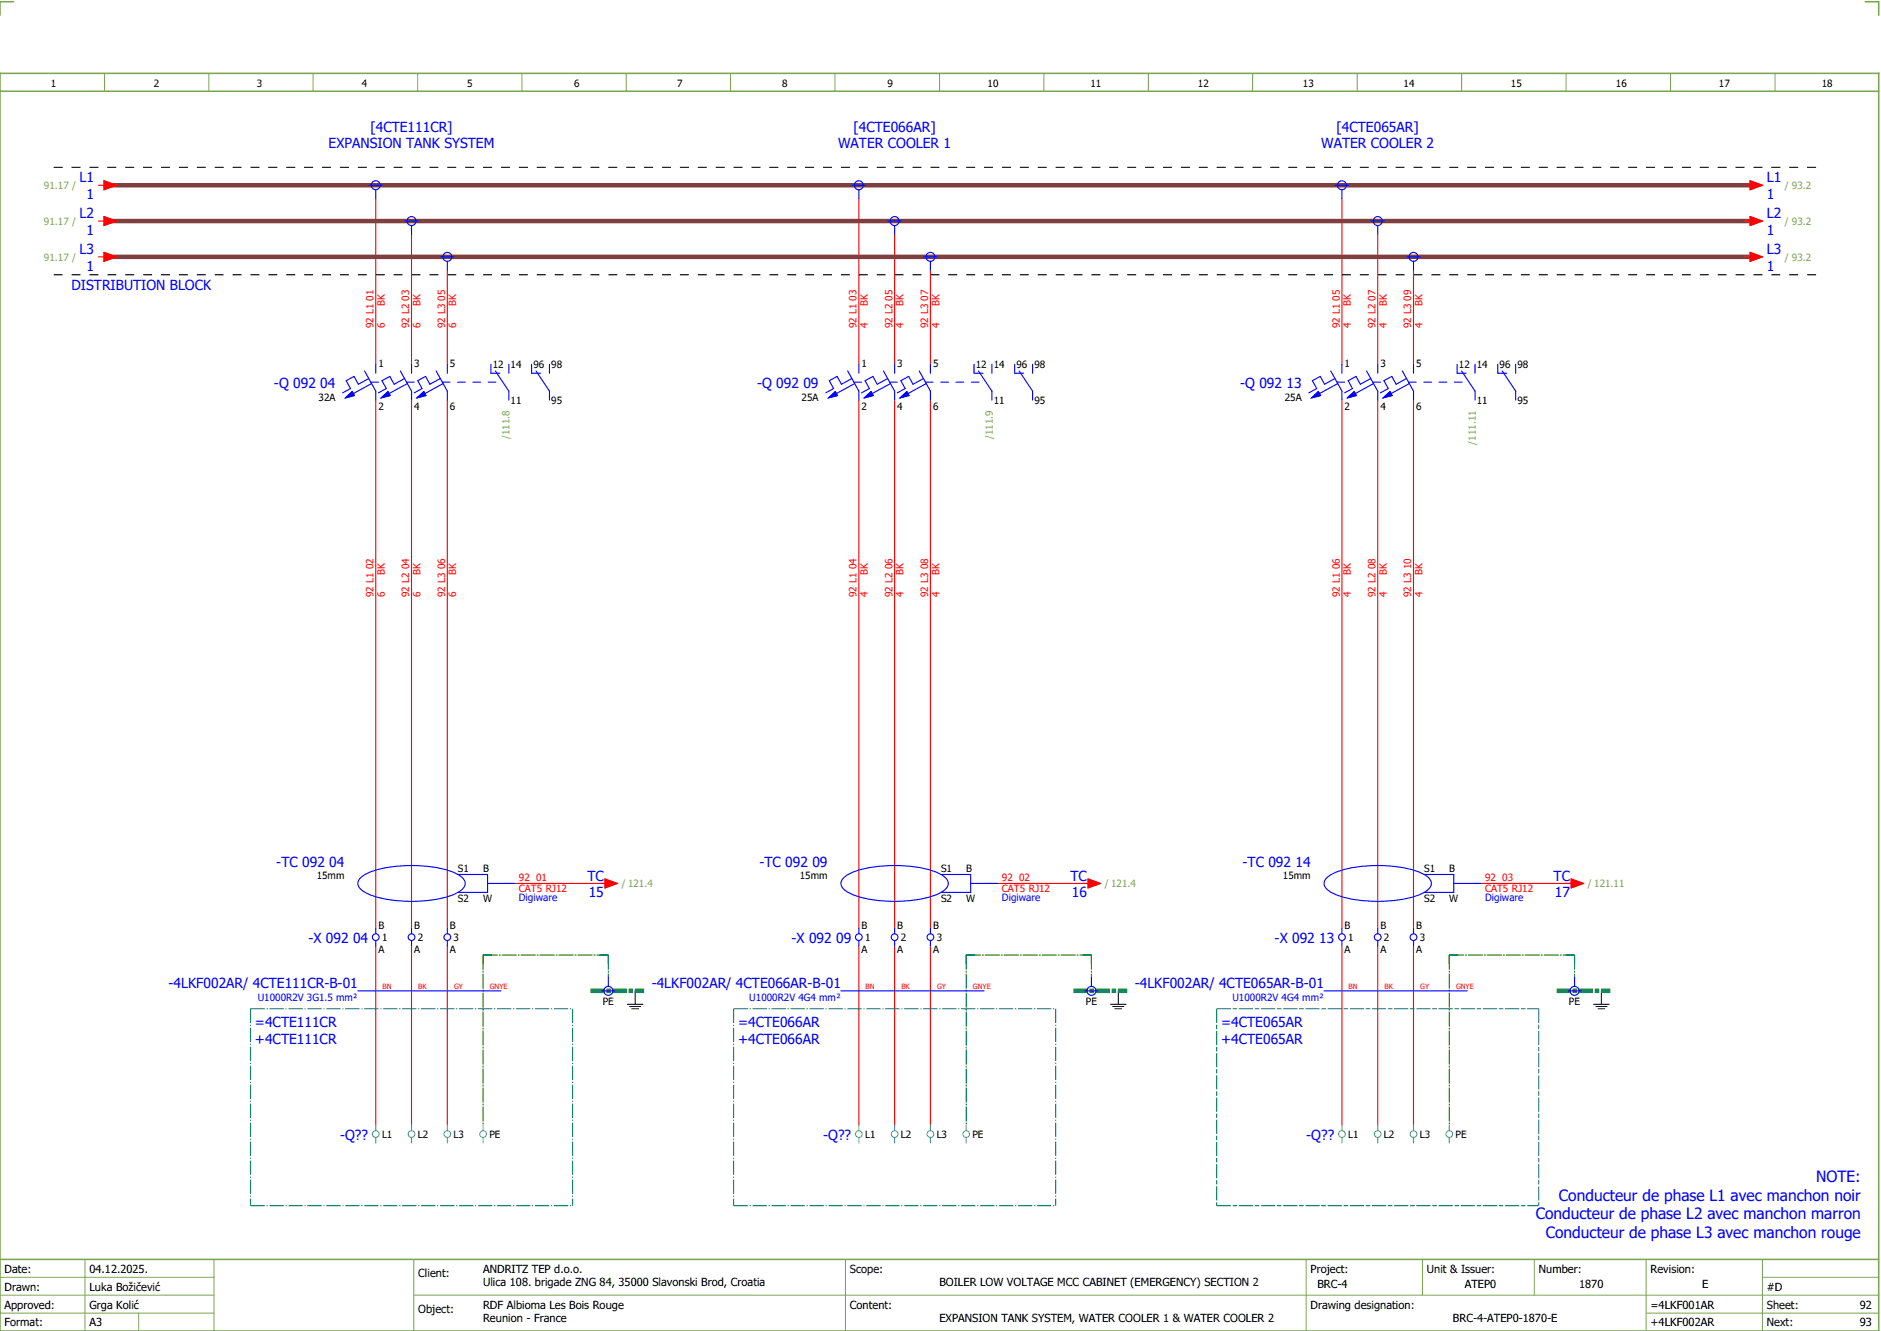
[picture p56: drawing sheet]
<svg xmlns="http://www.w3.org/2000/svg" width="421mm" height="297mm" viewBox="0 0 421 297" stroke-linecap="round" stroke-linejoin="round" font-family="sans-serif">
<defs><g id="words">
<g font-size="3.5" fill="#00f">
<text x="348.5" y="268.3">Conducteur de phase L1 avec manchon noir</text>
<text x="406" y="264.1">NOTE:</text>
<text x="343.3" y="272.5">Conducteur de phase L2 avec manchon marron</text>
<text x="345.6" y="276.7">Conducteur de phase L3 avec manchon rouge</text>
</g>
<g font-size="3.1" fill="#00f">
<text x="82.8" y="29.4">[4CTE111CR]</text>
<text x="190.8" y="29.4">[4CTE066AR]</text>
<text x="298.8" y="29.4">[4CTE065AR]</text>
<text x="73.5" y="33.1">EXPANSION TANK SYSTEM</text>
<text x="187.4" y="33.1">WATER COOLER 1</text>
<text x="295.4" y="33.1">WATER COOLER 2</text>
<text x="17.8" y="40.8">L1</text>
<text x="395" y="40.8">L1</text>
<text x="19.3" y="44.5">1</text>
<text x="395" y="44.5">1</text>
<text x="17.8" y="48.8">L2</text>
<text x="19.3" y="52.5">1</text>
<text x="395" y="48.8">L2</text>
<text x="395" y="52.5">1</text>
<text x="17.8" y="56.8">L3</text>
<text x="395" y="56.8">L3</text>
<text x="16" y="64.8">DISTRIBUTION BLOCK</text>
<text x="19.3" y="60.5">1</text>
<text x="395" y="60.5">1</text>
<text x="61.3" y="86.6">-Q 092 04</text>
<text x="169.3" y="86.6">-Q 092 09</text>
<text x="277.3" y="86.6">-Q 092 13</text>
<text x="61.8" y="193.6">-TC 092 04</text>
<text x="131.3" y="196.8">TC</text>
<text x="169.8" y="193.6">-TC 092 09</text>
<text x="239.3" y="196.8">TC</text>
<text x="277.8" y="193.6">-TC 092 14</text>
<text x="347.3" y="196.8">TC</text>
<text x="131.6" y="200.5">15</text>
<text x="239.6" y="200.5">16</text>
<text x="347.6" y="200.5">17</text>
<text x="69" y="210.6">-X 092 04</text>
<text x="177" y="210.6">-X 092 09</text>
<text x="285" y="210.6">-X 092 13</text>
<text x="37.7" y="220.8">-4LKF002AR/ 4CTE111CR-B-01</text>
<text x="145.7" y="220.8">-4LKF002AR/ 4CTE066AR-B-01</text>
<text x="253.7" y="220.8">-4LKF002AR/ 4CTE065AR-B-01</text>
<text x="57" y="229.5">=4CTE111CR</text>
<text x="57" y="233.3">+4CTE111CR</text>
<text x="165" y="229.5">=4CTE066AR</text>
<text x="165" y="233.3">+4CTE066AR</text>
<text x="273" y="229.5">=4CTE065AR</text>
<text x="273" y="233.3">+4CTE065AR</text>
<text x="76" y="254.6">-Q??</text>
<text x="184" y="254.6">-Q??</text>
<text x="292" y="254.6">-Q??</text>
</g>
<g font-size="2.5">
<text x="1" y="284.4">Date:</text>
<text x="20" y="284.4">04.12.2025.</text>
<text x="93.5" y="285.4">Client:</text>
<text x="108" y="284.4">ANDRITZ TEP d.o.o.</text>
<text x="108" y="287.4">Ulica 108. brigade ZNG 84, 35000 Slavonski Brod, Croatia</text>
<text x="190" y="284.4">Scope:</text>
<text x="210" y="287.4">BOILER LOW VOLTAGE MCC CABINET (EMERGENCY) SECTION 2</text>
<text x="293" y="284.4">Project:</text>
<text x="294.5" y="287.9">BRC-4</text>
<text x="319" y="284.4">Unit &amp; Issuer:</text>
<text x="327.5" y="287.9">ATEP0</text>
<text x="344" y="284.4">Number:</text>
<text x="353" y="287.9">1870</text>
<text x="369" y="284.4">Revision:</text>
<text x="380.6" y="287.9">E</text>
<text x="1" y="288.4">Drawn:</text>
<text x="1" y="292.4">Approved:</text>
<text x="20" y="292.4">Grga Kolić</text>
<text x="20" y="288.4">Luka Božičević</text>
<text x="93.5" y="293.4">Object:</text>
<text x="108" y="292.4">RDF Albioma Les Bois Rouge</text>
<text x="190" y="292.4">Content:</text>
<text x="293" y="292.4">Drawing designation:</text>
<text x="369" y="292.4">=4LKF001AR</text>
<text x="395" y="292.4">Sheet:</text>
<text x="395" y="288.4">#D</text>
<text x="415.8" y="292.4">92</text>
<text x="1" y="296.4">Format:</text>
<text x="20" y="296.4">A3</text>
<text x="108" y="295.4">Reunion - France</text>
<text x="210" y="295.4">EXPANSION TANK SYSTEM, WATER COOLER 1 &amp; WATER COOLER 2</text>
<text x="324.8" y="295.4">BRC-4-ATEP0-1870-E</text>
<text x="369" y="296.4">+4LKF002AR</text>
<text x="395" y="296.4">Next:</text>
<text x="415.8" y="296.4">93</text>
</g>
<g font-size="2.2">
<text x="11.4" y="19.4">1</text>
<text x="34.4" y="19.4">2</text>
<text x="57.4" y="19.4">3</text>
<text x="80.9" y="19.4">4</text>
<text x="104.4" y="19.4">5</text>
<text x="128.4" y="19.4">6</text>
<text x="151.4" y="19.4">7</text>
<text x="174.9" y="19.4">8</text>
<text x="198.4" y="19.4">9</text>
<text x="220.8" y="19.4">10</text>
<text x="243.8" y="19.4">11</text>
<text x="267.8" y="19.4">12</text>
<text x="291.3" y="19.4">13</text>
<text x="313.8" y="19.4">14</text>
<text x="337.8" y="19.4">15</text>
<text x="361.3" y="19.4">16</text>
<text x="384.3" y="19.4">17</text>
<text x="407.3" y="19.4">18</text>
<text x="84.6" y="81.9">1</text>
<text x="92.6" y="81.9">3</text>
<text x="100.6" y="81.9">5</text>
<text x="110.1" y="82.3">12</text>
<text x="114.2" y="82.3">14</text>
<text x="119.2" y="82.3">96</text>
<text x="123.2" y="82.3">98</text>
<text x="192.6" y="81.9">1</text>
<text x="200.6" y="81.9">3</text>
<text x="208.6" y="81.9">5</text>
<text x="218.2" y="82.3">12</text>
<text x="222.2" y="82.3">14</text>
<text x="227.2" y="82.3">96</text>
<text x="231.2" y="82.3">98</text>
<text x="300.6" y="81.9">1</text>
<text x="308.6" y="81.9">3</text>
<text x="316.6" y="81.9">5</text>
<text x="326.2" y="82.3">12</text>
<text x="330.1" y="82.3">14</text>
<text x="335.2" y="82.3">96</text>
<text x="339.2" y="82.3">98</text>
<text x="71.2" y="89.5">32A</text>
<text x="179.2" y="89.5">25A</text>
<text x="287.2" y="89.5">25A</text>
<text x="84.6" y="91.6">2</text>
<text x="92.6" y="91.6">4</text>
<text x="100.6" y="91.6">6</text>
<text x="114.2" y="90.2">11</text>
<text x="123.2" y="90.2">95</text>
<text x="192.6" y="91.6">2</text>
<text x="200.6" y="91.6">4</text>
<text x="208.6" y="91.6">6</text>
<text x="222.2" y="90.2">11</text>
<text x="231.2" y="90.2">95</text>
<text x="300.6" y="91.6">2</text>
<text x="308.6" y="91.6">4</text>
<text x="316.6" y="91.6">6</text>
<text x="330.1" y="90.2">11</text>
<text x="339.2" y="90.2">95</text>
<text x="70.8" y="196.5">15mm</text>
<text x="102.4" y="194.9">S1</text>
<text x="108" y="194.9">B</text>
<text x="178.8" y="196.5">15mm</text>
<text x="210.4" y="194.9">S1</text>
<text x="216" y="194.9">B</text>
<text x="286.8" y="196.5">15mm</text>
<text x="318.4" y="194.9">S1</text>
<text x="324" y="194.9">B</text>
<text x="102.4" y="201.6">S2</text>
<text x="108" y="201.6">W</text>
<text x="210.4" y="201.6">S2</text>
<text x="216" y="201.6">W</text>
<text x="318.4" y="201.6">S2</text>
<text x="324" y="201.6">W</text>
<text x="84.6" y="207.5">B</text>
<text x="92.6" y="207.5">B</text>
<text x="100.6" y="207.5">B</text>
<text x="192.6" y="207.5">B</text>
<text x="200.6" y="207.5">B</text>
<text x="208.6" y="207.5">B</text>
<text x="300.6" y="207.5">B</text>
<text x="308.6" y="207.5">B</text>
<text x="316.6" y="207.5">B</text>
<text x="84.6" y="213">A</text>
<text x="85.4" y="210.3">1</text>
<text x="92.6" y="213">A</text>
<text x="93.4" y="210.3">2</text>
<text x="100.6" y="213">A</text>
<text x="101.4" y="210.3">3</text>
<text x="192.6" y="213">A</text>
<text x="193.4" y="210.3">1</text>
<text x="200.6" y="213">A</text>
<text x="201.4" y="210.3">2</text>
<text x="208.6" y="213">A</text>
<text x="209.4" y="210.3">3</text>
<text x="300.6" y="213">A</text>
<text x="301.4" y="210.3">1</text>
<text x="308.6" y="213">A</text>
<text x="309.4" y="210.3">2</text>
<text x="316.6" y="213">A</text>
<text x="317.4" y="210.3">3</text>
<text x="134.8" y="224.6">PE</text>
<text x="242.8" y="224.6">PE</text>
<text x="350.8" y="224.6">PE</text>
<text x="85.4" y="254.3">L1</text>
<text x="93.4" y="254.3">L2</text>
<text x="101.4" y="254.3">L3</text>
<text x="109.4" y="254.3">PE</text>
<text x="193.4" y="254.3">L1</text>
<text x="201.4" y="254.3">L2</text>
<text x="209.4" y="254.3">L3</text>
<text x="217.4" y="254.3">PE</text>
<text x="301.4" y="254.3">L1</text>
<text x="309.4" y="254.3">L2</text>
<text x="317.4" y="254.3">L3</text>
<text x="325.4" y="254.3">PE</text>
</g>
<g font-size="2.2" fill="#7ca552">
<text x="9.8" y="42.3">91.17 /</text>
<text x="399" y="42.3">/ 93.2</text>
<text x="9.8" y="50.3">91.17 /</text>
<text x="399" y="50.3">/ 93.2</text>
<text x="9.8" y="58.3">91.17 /</text>
<text x="399" y="58.3">/ 93.2</text>
<text x="113.9" y="98.1" transform="rotate(-90 113.9 98.1)">/111.8</text>
<text x="221.9" y="98.1" transform="rotate(-90 221.9 98.1)">/111.9</text>
<text x="329.9" y="99.3" transform="rotate(-90 329.9 99.3)">/111.11</text>
<text x="139" y="198.3">/ 121.4</text>
<text x="247" y="198.3">/ 121.4</text>
<text x="355" y="198.3">/ 121.11</text>
</g>
<g font-size="2.2" fill="#f00">
<text x="86" y="68.4" transform="rotate(-90 86 68.4)">BK</text>
<text x="94" y="68.4" transform="rotate(-90 94 68.4)">BK</text>
<text x="102" y="68.4" transform="rotate(-90 102 68.4)">BK</text>
<text x="194" y="68.4" transform="rotate(-90 194 68.4)">BK</text>
<text x="202" y="68.4" transform="rotate(-90 202 68.4)">BK</text>
<text x="210" y="68.4" transform="rotate(-90 210 68.4)">BK</text>
<text x="302" y="68.4" transform="rotate(-90 302 68.4)">BK</text>
<text x="310" y="68.4" transform="rotate(-90 310 68.4)">BK</text>
<text x="318" y="68.4" transform="rotate(-90 318 68.4)">BK</text>
<text x="83.5" y="73.4" transform="rotate(-90 83.5 73.4)">92 L1 01</text>
<text x="86" y="73.4" transform="rotate(-90 86 73.4)">6</text>
<text x="91.5" y="73.4" transform="rotate(-90 91.5 73.4)">92 L2 03</text>
<text x="94" y="73.4" transform="rotate(-90 94 73.4)">6</text>
<text x="99.5" y="73.4" transform="rotate(-90 99.5 73.4)">92 L3 05</text>
<text x="102" y="73.4" transform="rotate(-90 102 73.4)">6</text>
<text x="191.5" y="73.4" transform="rotate(-90 191.5 73.4)">92 L1 03</text>
<text x="194" y="73.4" transform="rotate(-90 194 73.4)">4</text>
<text x="199.5" y="73.4" transform="rotate(-90 199.5 73.4)">92 L2 05</text>
<text x="202" y="73.4" transform="rotate(-90 202 73.4)">4</text>
<text x="207.5" y="73.4" transform="rotate(-90 207.5 73.4)">92 L3 07</text>
<text x="210" y="73.4" transform="rotate(-90 210 73.4)">4</text>
<text x="299.5" y="73.4" transform="rotate(-90 299.5 73.4)">92 L1 05</text>
<text x="302" y="73.4" transform="rotate(-90 302 73.4)">4</text>
<text x="307.5" y="73.4" transform="rotate(-90 307.5 73.4)">92 L2 07</text>
<text x="310" y="73.4" transform="rotate(-90 310 73.4)">4</text>
<text x="315.5" y="73.4" transform="rotate(-90 315.5 73.4)">92 L3 09</text>
<text x="318" y="73.4" transform="rotate(-90 318 73.4)">4</text>
<text x="86" y="128.4" transform="rotate(-90 86 128.4)">BK</text>
<text x="94" y="128.4" transform="rotate(-90 94 128.4)">BK</text>
<text x="102" y="128.4" transform="rotate(-90 102 128.4)">BK</text>
<text x="194" y="128.4" transform="rotate(-90 194 128.4)">BK</text>
<text x="202" y="128.4" transform="rotate(-90 202 128.4)">BK</text>
<text x="210" y="128.4" transform="rotate(-90 210 128.4)">BK</text>
<text x="302" y="128.4" transform="rotate(-90 302 128.4)">BK</text>
<text x="310" y="128.4" transform="rotate(-90 310 128.4)">BK</text>
<text x="318" y="128.4" transform="rotate(-90 318 128.4)">BK</text>
<text x="83.5" y="133.4" transform="rotate(-90 83.5 133.4)">92 L1 02</text>
<text x="86" y="133.4" transform="rotate(-90 86 133.4)">6</text>
<text x="91.5" y="133.4" transform="rotate(-90 91.5 133.4)">92 L2 04</text>
<text x="94" y="133.4" transform="rotate(-90 94 133.4)">6</text>
<text x="99.5" y="133.4" transform="rotate(-90 99.5 133.4)">92 L3 06</text>
<text x="102" y="133.4" transform="rotate(-90 102 133.4)">6</text>
<text x="191.5" y="133.4" transform="rotate(-90 191.5 133.4)">92 L1 04</text>
<text x="194" y="133.4" transform="rotate(-90 194 133.4)">4</text>
<text x="199.5" y="133.4" transform="rotate(-90 199.5 133.4)">92 L2 06</text>
<text x="202" y="133.4" transform="rotate(-90 202 133.4)">4</text>
<text x="207.5" y="133.4" transform="rotate(-90 207.5 133.4)">92 L3 08</text>
<text x="210" y="133.4" transform="rotate(-90 210 133.4)">4</text>
<text x="299.5" y="133.4" transform="rotate(-90 299.5 133.4)">92 L1 06</text>
<text x="302" y="133.4" transform="rotate(-90 302 133.4)">4</text>
<text x="307.5" y="133.4" transform="rotate(-90 307.5 133.4)">92 L2 08</text>
<text x="310" y="133.4" transform="rotate(-90 310 133.4)">4</text>
<text x="315.5" y="133.4" transform="rotate(-90 315.5 133.4)">92 L3 10</text>
<text x="318" y="133.4" transform="rotate(-90 318 133.4)">4</text>
<text x="116" y="196.9">92 01</text>
<text x="224" y="196.9">92 02</text>
<text x="332" y="196.9">92 03</text>
<text x="116" y="199.4">CAT5 RJ12</text>
<text x="224" y="199.4">CAT5 RJ12</text>
<text x="332" y="199.4">CAT5 RJ12</text>
</g>
<g font-size="2.2" fill="#00f">
<text x="116" y="201.4">Digiware</text>
<text x="224" y="201.4">Digiware</text>
<text x="332" y="201.4">Digiware</text>
<text x="57.6" y="223.6">U1000R2V 3G1.5 mm²</text>
<text x="167.5" y="223.6">U1000R2V 4G4 mm²</text>
<text x="275.5" y="223.6">U1000R2V 4G4 mm²</text>
</g>
<g font-size="1.6" fill="#f00">
<text x="85.5" y="220.9">BN</text>
<text x="93.5" y="220.9">BK</text>
<text x="101.5" y="220.9">GY</text>
<text x="109.5" y="220.9">GNYE</text>
<text x="193.5" y="220.9">BN</text>
<text x="201.5" y="220.9">BK</text>
<text x="209.5" y="220.9">GY</text>
<text x="217.5" y="220.9">GNYE</text>
<text x="301.5" y="220.9">BN</text>
<text x="309.5" y="220.9">BK</text>
<text x="317.5" y="220.9">GY</text>
<text x="325.5" y="220.9">GNYE</text>
</g>
</g></defs>
<path d="M0 16.4h420v281h-420zM3 .4h-3v3M417 .4h3v3M0 20.4h420M0 281.4h420" fill="none" stroke="#7ca552" stroke-width=".35"/>
<g fill="none" stroke="#7ca552" stroke-width=".22">
<path d="M23.4 16.5v4M46.7 16.4v4M70 16.4v4M93.4 16.4v4M116.7 16.5v4M140 16.4v4M163.3 16.4v4M186.7 16.4v4M210 16.4v4M233.4 16.4v4M256.7 16.4v4M280 16.5v4"/>
<path d="M303.4 16.4v4M326.8 16.4v4M350.1 16.4v4M373.5 16.4v4M396.8 16.4v4M0 285.4h47.8M0 293.4h47.8M19 281.4v16M31 293.4v4M47.8 281.4v16M47.8 289.4h-47.8M92.5 281.4v16"/>
<path d="M92.5 289.4h327.5M189 281.4v16M292 281.4v15.8M318 281.4v8M343 281.4v8M368 281.4v15.8M368 293.4h52M394 285.4h26M394 281.4v15.8"/>
</g>
<path d="M108 213.4h28M108 213.4v38M136 213.4v5M216 213.4h28M216 213.4v38M244 213.4v5M324 213.4h28M324 213.4v38M352 213.4v5" fill="none" stroke="#008000" stroke-width=".25" stroke-dasharray="3.2 .4 .3 .4"/>
<g fill="none" stroke="#f00" stroke-width=".25">
<path d="M22 41.4h1.2M22 49.4h1.2M22 57.4h1.2M23.2 40.4l2.8 1-2.8 1zM23.2 48.4l2.8 1-2.8 1zM23.2 56.4l2.8 1-2.8 1zM84 44.4v37M92 52.4v29M192 44.4v37M200 52.4v29M300 44.4v37M308 52.4v29"/>
<path d="M390 41.4h1.3M390 49.4h1.3M390 57.4h1.3M391.3 40.4l2.7 1-2.7 1zM391.3 48.4l2.7 1-2.7 1zM391.3 56.4l2.7 1-2.7 1zM100 60.4v21M208 60.4v21M316 60.4v21M84 89.4v118M92 89.4v118M100 89.4v118"/>
<path d="M192 89.4v118M200 89.4v118M208 89.4v118M300 89.4v118M308 89.4v118M316 89.4v118M113 197.4h23M135.3 196.4l2.7 1-2.7 1zM221 197.4h23M243.3 196.4l2.7 1-2.7 1zM329 197.4h23M351.2 196.4l2.8 1-2.8 1z"/>
<path d="M84 211.4v40M92 211.4v40M100 211.4v40M192 211.4v40M200 211.4v40M208 211.4v40M300 211.4v40M308 211.4v40M316 211.4v40"/>
</g>
<path d="M24 41.4h368M24 49.4h368M24 57.4h368" fill="none" stroke="#7f3f3f" stroke-width="1"/>
<path d="M12 37.4h396M12 61.4h396" fill="none" stroke="#000" stroke-width=".25" stroke-dasharray="2 2" stroke-linecap="butt"/>
<path d="M216 213.4h2M216 213.4v2M242 213.4h2M244 213.4v2M324 213.4h2M324 213.4v2M350 213.4h2M352 213.4v2" fill="none" stroke="#008000" stroke-width=".25" stroke-dasharray="3.2 .4 .3 .4" stroke-linecap="butt"/>
<path d="M140.2 224.4h3.5M140.7 224.9h2.5M141.3 225.4h1.5M142 221.4v3M248.3 224.4h3.4M248.7 224.9h2.6M249.2 225.4h1.5M250 221.4v3M356.2 224.4h3.5M356.8 224.9h2.5M357.3 225.4h1.5M358 221.4v3" fill="none" stroke="#000" stroke-width=".22"/>
<path d="M132 221.4h12M240 221.4h12M348 221.4h12" fill="none" stroke="#008000" stroke-width="1" stroke-dasharray="3.2 .4 1 .4" stroke-linecap="butt"/>
<path d="M108 213.4h2M108 213.4v2M134 213.4h2M136 213.4v2" fill="none" stroke="#008000" stroke-width=".25" stroke-dasharray="3.2 .4 1 .4" stroke-linecap="butt"/>
<path d="M272 225.4h72M272 225.4v44M344 225.4v44M272 269.4h72" fill="none" stroke="#007f7f" stroke-width=".25" stroke-dasharray="3.2 .4 1 .4" stroke-linecap="butt"/>
<g fill="none" stroke="#00f" stroke-width=".25">
<path d="M82.5 41.4h3M84 42.4v2M90.5 49.4h3M92 50.4v2M98.5 57.4h3M100 58.4v2M190.5 41.4h3M192 42.4v2M198.5 49.4h3M200 50.4v2M206.5 57.4h3M208 58.4v2"/>
<path d="M298.5 41.4h3M300 42.4v2M306.5 49.4h3M308 50.4v2M314.5 57.4h3M316 58.4v2M77.2 88.9l1.5-1.4 .5 .9zM81.5 82.9l2.5 4.5v2M82.4 84.6l-2.3 1.3-1-1.8-1.7 1 1 1.7-1.8 1M82.9 85.4h1.7M83.1 85.7l-4.1 2.2M84 81.4v2"/>
<path d="M85.2 88.9l1.5-1.4 .5 .9zM89.5 82.9l2.5 4.5v2M90.4 84.6l-2.3 1.3-1-1.8-1.7 1 1 1.7-1.8 1M90.9 85.4h1.7M91.1 85.7l-4.1 2.2M92 81.4v2M93.2 88.9l1.5-1.4 .5 .9zM97.5 82.9l2.5 4.5v2M98.4 84.6l-2.3 1.3-1-1.8-1.7 1 1 1.7-1.8 1M98.9 85.4h1.7M99.1 85.7l-4.1 2.2M100 81.4v2"/>
<path d="M102.3 85.4h1.7M105.7 85.4h1.7M109.2 85.4h1.7M109.7 81.4v2h2.1M110.8 82.9l3 4.5v2M113.8 81.4v2M118.8 81.4v2h2M119.8 82.9l3 4.5v2M122.8 81.4v2M185.2 88.9l1.5-1.4 .5 .9zM189.5 82.9l2.5 4.5v2M190.4 84.6l-2.3 1.3-1-1.8-1.7 1 1 1.7-1.8 1"/>
<path d="M190.9 85.4h1.7M191.1 85.7l-4.1 2.2M192 81.4v2M193.2 88.9l1.5-1.4 .5 .9zM197.5 82.9l2.5 4.5v2M198.4 84.6l-2.3 1.3-1-1.8-1.7 1 1 1.7-1.8 1M198.9 85.4h1.7M199.1 85.7l-4.1 2.2M200 81.4v2M201.2 88.9l1.5-1.4 .5 .9zM205.5 82.9l2.5 4.5v2M206.4 84.6l-2.3 1.3-1-1.8-1.7 1 1 1.7-1.8 1"/>
<path d="M206.9 85.4h1.7M207.1 85.7l-4.1 2.2M208 81.4v2M210.3 85.4h1.7M213.7 85.4h1.7M217.2 85.4h1.7M217.7 81.4v2h2M218.8 82.9l3 4.5v2M221.8 81.4v2M226.8 81.4v2h2M227.8 82.9l3 4.5v2M230.8 81.4v2"/>
<path d="M293.2 88.9l1.5-1.4 .5 .9zM297.5 82.9l2.5 4.5v2M298.4 84.6l-2.3 1.3-1-1.8-1.7 1 1 1.7-1.8 1M298.9 85.4h1.7M299.1 85.7l-4.1 2.2M300 81.4v2M301.2 88.9l1.5-1.4 .5 .9zM305.5 82.9l2.5 4.5v2M306.4 84.6l-2.3 1.3-1-1.8-1.7 1 1 1.7-1.8 1M306.9 85.4h1.7M307.1 85.7l-4.1 2.2M308 81.4v2"/>
<path d="M309.2 88.9l1.5-1.4 .5 .9zM313.5 82.9l2.5 4.5v2M314.4 84.6l-2.3 1.3-1-1.8-1.7 1 1 1.7-1.8 1M314.9 85.4h1.7M315.1 85.7l-4.1 2.2M316 81.4v2M318.3 85.4h1.7M321.7 85.4h1.7M325.2 85.4h1.7M325.8 81.4v2h1.9M326.8 82.9l3 4.5v2M329.7 81.4v2"/>
<path d="M334.8 81.4v2h2M335.8 82.9l3 4.5v2M338.8 81.4v2M80.4 196.3a10.1 10.1 0 0 1 5.5-2.4 30.7 30.7 0 0 1 15.6 1 3.6 3.6 0 0 1 2.5 2.5 2.62 2.62 0 0 1-1.6 2 26.9 26.9 0 0 1-15.1 1.7l-1.4-.3a10.1 10.1 0 0 1-5.5-2.3 1.53 1.53 0 0 1 0-2.2zM102.4 195.4h6.6v4h-6.6M109 197.4h6M188.4 196.3a10.1 10.1 0 0 1 5.5-2.4 30.7 30.7 0 0 1 15.6 1 3.6 3.6 0 0 1 2.5 2.5 2.62 2.62 0 0 1-1.6 2 26.9 26.9 0 0 1-15.1 1.7l-1.4-.3a10.1 10.1 0 0 1-5.5-2.3 1.53 1.53 0 0 1 0-2.2zM210.4 195.4h6.6v4h-6.6M217 197.4h6M296.4 196.3a10.1 10.1 0 0 1 5.5-2.4 30.7 30.7 0 0 1 15.6 1 3.6 3.6 0 0 1 2.5 2.5 2.62 2.62 0 0 1-1.6 2 26.9 26.9 0 0 1-15.1 1.7l-1.4-.3a10.1 10.1 0 0 1-5.5-2.3 1.53 1.53 0 0 1 0-2.2zM318.4 195.4h6.6v4h-6.6M325 197.4h6"/>
<path d="M84 207.4v1.2M84 210.1v1.3M92 207.4v1.2M92 210.1v1.3M100 207.4v1.2M100 210.1v1.3M136 218.4v2M192 207.4v1.2M192 210.1v1.3M200 207.4v1.2M200 210.1v1.3M208 207.4v1.2"/>
<path d="M208 210.1v1.3M244 218.4v2M300 207.4v1.2M300 210.1v1.3M308 207.4v1.2M308 210.1v1.3M316 207.4v1.2M316 210.1v1.3M352 218.4v2M80 221.4h32M134.5 221.4h3M188 221.4h32"/>
<path d="M242.5 221.4h3M296 221.4h32M350.5 221.4h3"/>
<circle cx="84" cy="41.4" r="1"/>
<circle cx="92" cy="49.4" r="1"/>
<circle cx="100" cy="57.4" r="1"/>
<circle cx="192" cy="41.4" r="1"/>
<circle cx="200" cy="49.4" r="1"/>
<circle cx="208" cy="57.4" r="1"/>
<circle cx="300" cy="41.4" r="1"/>
<circle cx="308" cy="49.4" r="1"/>
<circle cx="316" cy="57.4" r="1"/>
<circle cx="84" cy="209.4" r=".75"/>
<circle cx="92" cy="209.4" r=".75"/>
<circle cx="100" cy="209.4" r=".75"/>
<circle cx="192" cy="209.4" r=".75"/>
<circle cx="200" cy="209.4" r=".75"/>
<circle cx="208" cy="209.4" r=".75"/>
<circle cx="300" cy="209.4" r=".75"/>
<circle cx="308" cy="209.4" r=".75"/>
<circle cx="316" cy="209.4" r=".75"/>
<circle cx="136" cy="221.4" r="1"/>
<circle cx="244" cy="221.4" r="1"/>
<circle cx="352" cy="221.4" r="1"/>
</g>
<g fill="none" stroke="#52a5a5" stroke-width=".25">
<path d="M84 251.4v1.2M84 254.1v1.3M92 251.4v1.2M92 254.1v1.3M100 251.4v1.2M100 254.1v1.3M108 251.4v1.2M108 254.1v1.3M192 251.4v1.2M192 254.1v1.3M200 251.4v1.2M200 254.1v1.3"/>
<path d="M208 251.4v1.2M208 254.1v1.3M216 251.4v1.2M216 254.1v1.3M300 251.4v1.2M300 254.1v1.3M308 251.4v1.2M308 254.1v1.3M316 251.4v1.2M316 254.1v1.3M324 251.4v1.2M324 254.1v1.3"/>
<circle cx="84" cy="253.4" r=".75"/>
<circle cx="92" cy="253.4" r=".75"/>
<circle cx="100" cy="253.4" r=".75"/>
<circle cx="108" cy="253.4" r=".75"/>
<circle cx="192" cy="253.4" r=".75"/>
<circle cx="200" cy="253.4" r=".75"/>
<circle cx="208" cy="253.4" r=".75"/>
<circle cx="216" cy="253.4" r=".75"/>
<circle cx="300" cy="253.4" r=".75"/>
<circle cx="308" cy="253.4" r=".75"/>
<circle cx="316" cy="253.4" r=".75"/>
<circle cx="324" cy="253.4" r=".75"/>
</g>
<path d="M56 225.4h72M56 225.4v44M128 225.4v44M164 225.4h72M164 225.4v44M236 225.4v44M56 269.4h72M164 269.4h72" fill="none" stroke="#007f7f" stroke-width=".25" stroke-dasharray="3.2 .4 .3 .4" stroke-linecap="butt"/>
<g fill="#00f" stroke="#00f" stroke-width=".22">
<path d="M193.2 88.9l1.5-1.4 .5 .9z"/>
<path d="M185.2 88.9l1.5-1.4 .5 .9z"/>
<path d="M201.2 88.9l1.5-1.4 .5 .9z"/>
<path d="M301.2 88.9l1.5-1.4 .5 .9z"/>
<path d="M293.2 88.9l1.5-1.4 .5 .9z"/>
<path d="M309.2 88.9l1.5-1.4 .5 .9z"/>
<path d="M85.2 88.9l1.5-1.4 .5 .9z"/>
<path d="M77.2 88.9l1.5-1.4 .5 .9z"/>
<path d="M93.2 88.9l1.5-1.4 .5 .9z"/>
</g>
<g fill="#f00" stroke="#f00" stroke-width=".22">
<path d="M351.2 196.4l2.8 1-2.8 1z"/>
<path d="M23.2 40.4l2.8 1-2.8 1z"/>
<path d="M23.2 48.4l2.8 1-2.8 1z"/>
<path d="M23.2 56.4l2.8 1-2.8 1z"/>
<path d="M243.3 196.4l2.7 1-2.7 1z"/>
<path d="M135.3 196.4l2.7 1-2.7 1z"/>
<path d="M391.3 40.4l2.7 1-2.7 1z"/>
<path d="M391.3 48.4l2.7 1-2.7 1z"/>
<path d="M391.3 56.4l2.7 1-2.7 1z"/>
</g>
<use href="#words"/>
</svg>
